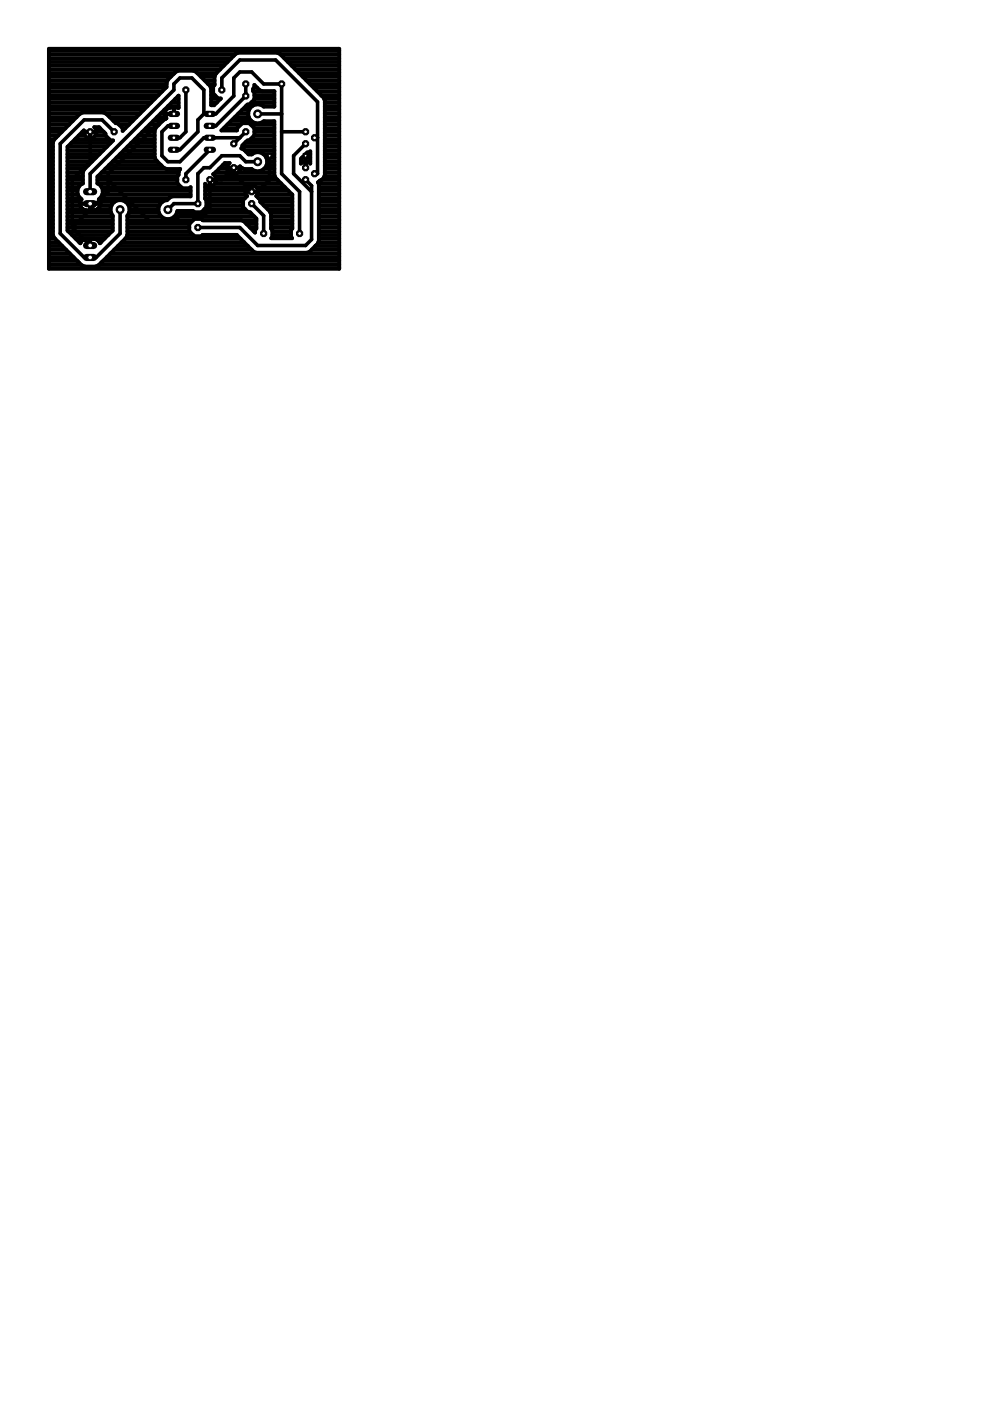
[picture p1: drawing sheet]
<svg xmlns="http://www.w3.org/2000/svg" width="210mm" height="297mm" viewBox="0 0 210 297" stroke-linecap="round" stroke-linejoin="round" font-family="sans-serif">
<g fill="none" stroke="#000" stroke-width=".76">
<path d="M39.4 19.1v8.8l-1.3 1.3h-1.2M47 19.1v-2.6l3.8-3.8h7.6l8.9 8.9v15.2h-.6M52.1 17.8v2.5l-6.3 6.4h-1.3M19.1 27.9v6.4l-3.8 3.8v10.1M24.2 27.9l-2.5-2.5h-3.9l-5 5.1v19l5 5.1h2.6l5.1-5.1v-5.1M36.9 24.2h-1.3l-12.7 12.6v3.8l-2.5 2.6M36.9 26.7h-1.3l-1.3 1.2v5.1l1.3 1.3h2.5l5.1-5.1h7.6M43.2 24.2v-5.1l-2.5-2.6h-2.6l-1.2 1.3v1.3l-17.8 17.7v3.8M43.2 24.2h2.6l3.8-3.9v-3.8l1.2-1.2h2.6l2.5 2.5h3.8v19l3.8 3.8v8.9M43.2 24.2l-1.2 1.2v2.5l-3.9 3.8h-1.2M44.5 31.7l-5.1 5.1v1.3M48.3 36.8h1.3l3.8 3.8"/>
<path d="M49.6 35.6l-2.6 2.5h-2.5v6.3l-1.3 1.3h-5.1l-1.2 1.3h-5.1l-8.9-8.9M52.1 27.9l-2.5 2.6M54.6 24.2h5.1M54.6 34.3h-2.5l-1.3-1.3h-3.8l-2.5 2.6h-1.3l-1.2 1.2v6.4h-5.1l-1.3 1.2M59.7 27.9h5.1M64.8 38.1l1.3 1.3v11.4l-1.3 1.2h-10.2l-3.8-3.8h-8.8M64.8 30.5l-2.5 2.5v3.8l3.8 3.8M66.7 29.2h.6M15.3 48.2l3.8 3.8M19.1 43.2h1.3M20.4 43.2l-5.1 5M53.4 43.2l2.5 2.5v3.8"/>
</g>
<g fill="none" stroke="#000" stroke-width=".83">
<path d="M10.4 10.4h61.5v46.6h-61.5zM10.4 19.4h24M10.4 18.6h24.7M10.4 17.8h24.9M10.4 17h25.1M10.4 16.3h25.8M10.4 15.5h26.6M10.4 14.7h36.3M10.4 13.9h37M10.4 13.1h37.8M10.4 12.4h38.6M10.4 11.6h39.4"/>
<path d="M10.4 10.8h61.5M41.8 15.5h4.1M42.6 16.3h2.9M43.4 17h2.1M44.2 17.8h1.3M44.7 18.6h.5M44.8 19.4h.4M53.7 19.4h4.5M53.9 18.6h.6M59.5 11.6h12.4M60.3 12.4h11.6M61.1 13.1h10.8"/>
<path d="M61.8 13.9h10.1M62.6 14.7h9.3M63.4 15.5h8.5M64.2 16.3h7.7M65 17h6.9M65.7 17.8h6.2M66.5 18.6h5.4M67.3 19.4h4.6M10.4 38.1h.8M10.4 39.7h.8M10.4 38.9h.8M10.4 37.3h.8"/>
<path d="M10.4 36.6h.8M10.4 35.8h.8M10.4 35h.8M10.4 34.2h.8M10.4 33.4h.8M10.4 32.7h.8M10.4 31.9h.8M10.4 31.1h.8M10.4 30.3h.8M10.4 29.5h1.1M10.4 28.7h1.9M10.4 28h2.7"/>
<path d="M10.4 27.2h3.5M10.4 26.4h4.2M10.4 25.6h5M10.4 24.8h5.8M10.4 24.1h6.6M10.4 23.3h20.1M10.4 22.5h20.8M10.4 21.7h21.6M10.4 21h22.4M10.4 20.2h23.2M14.3 38.1h3.3M14.3 39.7h2.4"/>
<path d="M14.3 38.9h3.2M14.3 37.3h3.3M14.3 36.6h3.3M14.3 35.8h3.7M14.3 35h4.5M14.3 34.2h5.2M14.3 33.4h6M14.3 32.7h6.8M14.3 31.9h7.6M14.4 31.1h8.3M15.1 30.3h8.3M15.9 29.5h7.3"/>
<path d="M16.7 28.7h1.3M17.5 28h.3M17.6 38.9v-2.4l.2-.5 6.2-6.2h-.6l-1-1.1v-.4l-1.4-1.3h-1l.4 .4v1.1l-.7 .8h-1.1l-.8-.8v-.9l-3.5 3.5v17.8l2.7 2.7a1.38 1.38 0 0 1 1.2-.9h1.8a1.32 1.32 0 0 1 1.2 .9l2.7-2.7v-3.2a2.02 2.02 0 0 1 .2-2.7 2.02 2.02 0 0 1 2.7 0 2.02 2.02 0 0 1 .2 2.7v4.1M17.6 38.9a1.92 1.92 0 0 0-.3 3.4M17.8 27.9h2.6M19.1 27.9v1.4M19.1 28.7h.1M19.1 28h.1M20.2 28.7h2.2M20.2 27.2h1M20.4 28h1.6M20.7 38.9a1.93 1.93 0 0 1 .3 3.4"/>
<path d="M20.7 38.1h16.9M20.7 38.9h16.9M20.8 37.3h16.8M21.5 39.7h16.9M21.6 36.6h16.3M22.4 35.8h12.7M22.4 24.1h7.3M23.1 35h11M23.3 24.8h5.6M23.9 34.2h9.4M24 25.6h4.1M24.7 33.4h8.1"/>
<path d="M25.2 26.4h2.1M25.5 32.7h7.3M26 27.2v.5l9.3-9.3v-.9l.3-.6 1.7-1.7 .5-.2h3.2l.6 .2 2.9 3 .3 .6v3.5h.6l1.4-1.4h-.5l-1.1-1.1v-1.5l.3-.3v-1.8l.2-.5 4.3-4.3 .5-.2h8.3l.5 .2 9.3 9.3 .3 .6v15.8l-.3 .6-1.2 1 .2 .4v12l-.2 .6-.5 .4M26 27.2l-1.1-1.1h-.3l-2.1-2-.6-.2h-4.4l-.5 .2-5.5 5.5-.3 .6v19.6M26 27.2h.6M26.3 31.9h6.5M27 31.1h5.8M27.8 30.3h5M28.6 29.5h4.2M29.4 28.7h3.4M30.2 28h2.6M30.9 27.2h2.1"/>
<path d="M31.7 26.4h2M32.5 25.6h2M33.3 24.8h1.8M34.1 24.1h.8M34.8 23.3h.4M34.9 24l.1 .7 .3 .4h-.1a5.7 5.7 0 0 0-2.2 2l-.2 .5v5.7a5.8 5.8 0 0 0 2.5 2.5h2.9l-.3 .7v.6l-.3 .2M35.2 23.3l-.3 .7M35.6 22.5h2.3M36.4 21.7h1.5M36.9 22.8v1.4h-2M36.9 24.1h.1M36.9 23.3h.1"/>
<path d="M37.2 21h.7M37.8 22.9h.1M37.8 22.9l-1.7-.1-.9 .5M37.9 22.9v-2.6l-17.2 17.2v1.4M43.5 39.7h9M44.5 38.9h.1M44.8 21.7h1.2M44.8 21h2M44.8 20.2h.8M45.6 38.9h14M45.6 37.3h12.7M45.7 36.6h3"/>
<path d="M46.5 35.8h1.7M47.2 35h1.1M47.4 27.2h2.9M48.2 26.4h2.9M48.2 35.6h2.7M48.2 35l.5-.4h-1l-2.5 2.3 .6 .6v1.2l-.8 .7h-1.1l-.4-.4v3.1l.3 .3v1.5l-1.1 1.1h-1.5l-.3-.3h-3.3a2.03 2.03 0 0 1-2.1 1.8 2.03 2.03 0 0 1-1.9-2 2.03 2.03 0 0 1 1.8-2.1l.6-.5 .6-.3h3.8v-1.9l-.2 .2h-1.5l-1.1-1v-1.6M49 25.6h4.3M49.6 35.6v1.3M49.6 36.6h.1M49.6 35.8h.1M49.8 24.8h3M50.3 27.2l-.1 .5h-3.3l5.6-5.5h.4l1-1.1v-1.5l-.2-.3v-.5l.2-.2v-.6l1.1 1.1 .6 .2h2.6v3.3h-2.3a2.02 2.02 0 0 0-2.7 .2 2.02 2.02 0 0 0 0 2.7 2.02 2.02 0 0 0 2.7 .2h2.3v11.4l.2 .6 3.6 3.6v7.2l-.3 .3v1.5l.2 .2h-4.4l.2-.2v-1.5l-.2-.3v-3.1l-.3-.6-2-2v-.4l-.9-.8 .4-.4v-1.1l-.8-.8h-1.1l-.8 .8v1.1l.4 .4-.9 .8v1.5l1.1 1.1h.4l1.4 1.4v2.1l-.3 .3v.5l-2.4-2.4-.6-.2"/>
<path d="M50.3 27.2l1.1-1.1h1.5l1 1.1M50.4 36.6h7.8M50.6 24.1h2M50.9 35.8h.7M51.4 23.3h1.4M51.4 31.1h6.8M51.9 31.9h6.3M51.9 30.3h6.3M52.1 22.5h1.3M52.2 30.1l-.8 .7v.4l-.2 .3 .5 .2 1 1h.7a2.02 2.02 0 0 1 2.7 .2 2.02 2.02 0 0 1 0 2.8 2.02 2.02 0 0 1-2.7 .1h-1.6l-.6-.2-.3-.3v.8l-.8 .8h-1.1l-.8-.8v-1.1M52.2 30.1h.1M52.6 32.7h.8"/>
<path d="M53.1 29.5h5.1M53.1 26.4h5.1M53.3 21.7h4.9M53.4 39.3v1.4M53.4 39.7h.1M53.9 28.7h4.3M53.9 27.2v1.5l-1 1.1h-.4l-.3 .3M53.9 28h4.3M53.9 27.2h4.3M53.9 21h4.3M53.9 20.2h4.3M54.3 39.7h6.1"/>
<path d="M55.8 32.7h2.4M55.8 22.5h2.4M56 35.8h2.2M56.5 33.4h1.7M56.5 35h1.7M56.6 34.2h1.6M57.2 33v5.1l-2.6 2.5M58.8 38.1h-14.3v1.3M63.8 33.7l1.4-1.4h.4l.2-.2v2.6l-.5-.5h-1.1l-.4 .5zM63.8 34.2h2M64 33.4h1.8M64.8 33v2.6"/>
<path d="M64.8 35h.1M64.8 32.7h1M67.5 38.9h4.4M67.6 39.7h4.3M68.1 20.2h3.8M68.2 38.1h3.7M68.7 21h3.2M68.8 37.3h3.1M68.9 36.6h3M68.9 35.8h3M68.9 35h3M68.9 34.2h3"/>
<path d="M68.9 33.4h3M68.9 32.7h3M68.9 31.9h3M68.9 31.1h3M68.9 30.3h3M68.9 29.5h3M68.9 28.7h3M68.9 28h3M68.9 27.2h3M68.9 26.4h3M68.9 25.6h3M68.9 24.8h3"/>
<path d="M68.9 24.1h3M68.9 23.3h3M68.9 22.5h3M68.9 21.7h3M10.4 46.7h.8M10.4 49.8h.8M10.4 56.8h61.5M10.4 56h6.7M10.4 55.3h5.9M10.4 54.5h5.2M10.4 53.7h4.4M10.4 52.9h3.6"/>
<path d="M10.4 52.2h2.8M10.4 51.4h2M10.4 50.6h1.3M10.4 49h.8M10.4 48.3h.8M10.4 47.5h.8M10.4 45.9h.8M10.4 45.1h.8M10.4 44.3h.8M10.4 43.6h.8M10.4 42.8h.8M10.4 42h.8"/>
<path d="M10.4 41.2h.8M10.4 40.4h.8M11.2 49.8l.3 .6 5.2 5.3 .6 .5 .7 .3h2.2l.8-.3 5.8-5.8 .2-.6M14.3 46.7h9.6M14.3 48.3h9.6M14.3 47.5h9.6M14.3 45.9h9.6M14.3 45.1h9.3M14.3 44.3h3.3M14.3 43.6h2.7M14.3 42.8h2.7M14.3 42h2.7"/>
<path d="M14.3 41.2h2.2M14.3 40.4h2.1M14.5 49h9.2M15.3 49.8h7.7M16 50.6h6.2M16.8 51.4h.3M16.9 43.2h4.4M17.3 42.3a1.4 1.4 0 0 0-.3 1.4 1.4 1.4 0 0 0 1.2 .9h1.8l.6-.2M19.1 43.2v1.4M19.1 50.7v1.3M19.1 52h.1M19.1 51.4h.1"/>
<path d="M19.1 44.3h.1M19.1 43.6h.1M20.6 44.3h2.9M21 42.3a1.42 1.42 0 0 1-.4 2.1M21 42.3h.1M21.1 56h50.8M21.1 51.4h.3M21.2 43.6h2.4M21.2 42h14.6M21.2 42.8h3.1M21.7 41.2h18.7M21.8 40.4h18.6"/>
<path d="M21.9 55.3h50M22.7 54.5h49.2M23.4 53.7h48.5M24.2 52.9h29.1M25 52.2h27.6M25.8 51.4h26M26.6 50.6h24.4M26.6 42.8h7.8M27 46.7h13.9M27 49.8h13.9M27 49h13.2M27 48.3h13.1"/>
<path d="M27 47.5h13.1M27 45.9h7.2M27.3 43.6h6.5M27.3 45.1h6.4M27.5 44.3h6.1M37 45.9h16.9M37.5 45.1h15.6M40.1 47.5v1.5l1.1 1.1h1.5l.3-.3h7.2l3.1 3.1M43.3 44.3h8.7M43.5 42h8.4M43.5 41.2h8.6M43.5 40.4h8.5"/>
<path d="M43.8 43.6h7.7M43.8 42.8h7.7M52 40.6h2.7M52.2 47.5h2.2M53 48.3h1.4M53.3 52.9v.1M53.4 40.4h.1M53.8 49h.3M54.4 46.7h-11.4l-.3-.3h-1.5l-1.1 1.1M54.6 41.2h7.3M54.7 40.4h6.5M54.8 42h7.2"/>
<path d="M55.2 42.8h6.8M56 43.6h6M56.7 44.3h5.3M57.3 45.1h4.7M57.5 46.7h4.5M57.5 48.3h4.5M57.5 47.5h4.5M57.5 45.9h4.5M57.7 49.8h4M57.7 49h4M66.1 52.9h5.8M66.9 52.2h5"/>
<path d="M66.9 52.1l-1.2 1.3-.6 .2h-10.8l-.5-.2-.5-.5M66.9 52.1h.1M67.5 51.4h4.4M67.6 46.7h4.3M67.6 49.8h4.3M67.6 50.6h4.3M67.6 49h4.3M67.6 48.3h4.3M67.6 47.5h4.3M67.6 45.9h4.3M67.6 45.1h4.3M67.6 44.3h4.3"/>
<path d="M67.6 43.6h4.3M67.6 42.8h4.3M67.6 42h4.3M67.6 41.2h4.3M67.6 40.4h4.3"/>
</g>
<path d="M36.2 24.2h1.3" fill="none" stroke="#000" stroke-width="1.3"/>
<circle cx="36.9" cy="24.2" r=".4" fill="#fff" stroke="#000" stroke-width=".21"/>
<path d="M36.2 26.7h1.3" fill="none" stroke="#000" stroke-width="1.3"/>
<circle cx="36.9" cy="26.7" r=".4" fill="#fff" stroke="#000" stroke-width=".21"/>
<path d="M43.8 26.7h1.3" fill="none" stroke="#000" stroke-width="1.3"/>
<circle cx="44.5" cy="26.7" r=".4" fill="#fff" stroke="#000" stroke-width=".21"/>
<path d="M43.8 24.2h1.3" fill="none" stroke="#000" stroke-width="1.3"/>
<circle cx="44.5" cy="24.2" r=".4" fill="#fff" stroke="#000" stroke-width=".21"/>
<path d="M36.2 29.2h1.3" fill="none" stroke="#000" stroke-width="1.3"/>
<circle cx="36.9" cy="29.2" r=".4" fill="#fff" stroke="#000" stroke-width=".21"/>
<path d="M36.2 31.7h1.3" fill="none" stroke="#000" stroke-width="1.3"/>
<circle cx="36.9" cy="31.7" r=".4" fill="#fff" stroke="#000" stroke-width=".21"/>
<path d="M43.8 29.2h1.3" fill="none" stroke="#000" stroke-width="1.3"/>
<circle cx="44.5" cy="29.2" r=".4" fill="#fff" stroke="#000" stroke-width=".21"/>
<path d="M43.8 31.7h1.3" fill="none" stroke="#000" stroke-width="1.3"/>
<circle cx="44.5" cy="31.7" r=".4" fill="#fff" stroke="#000" stroke-width=".21"/>
<circle cx="35.6" cy="44.5" r=".85" fill="#000" stroke="#000" stroke-width=".21"/>
<circle cx="35.6" cy="44.4" r=".55" fill="#fff" stroke="#000" stroke-width=".21"/>
<circle cx="25.5" cy="44.5" r=".85" fill="#000" stroke="#000" stroke-width=".21"/>
<circle cx="25.5" cy="44.4" r=".55" fill="#fff" stroke="#000" stroke-width=".21"/>
<circle cx="54.6" cy="24.2" r=".85" fill="#000" stroke="#000" stroke-width=".21"/>
<circle cx="54.6" cy="24.2" r=".55" fill="#fff" stroke="#000" stroke-width=".21"/>
<circle cx="54.6" cy="34.3" r=".85" fill="#000" stroke="#000" stroke-width=".21"/>
<circle cx="54.6" cy="34.3" r=".55" fill="#fff" stroke="#000" stroke-width=".21"/>
<circle cx="49.6" cy="30.5" r=".71" fill="#000" stroke="#000" stroke-width=".21"/>
<circle cx="49.6" cy="30.5" r=".4" fill="#fff" stroke="#000" stroke-width=".21"/>
<circle cx="49.6" cy="35.6" r=".71" fill="#000" stroke="#000" stroke-width=".21"/>
<circle cx="49.6" cy="35.6" r=".4" fill="#fff" stroke="#000" stroke-width=".21"/>
<circle cx="39.4" cy="38.1" r=".71" fill="#000" stroke="#000" stroke-width=".21"/>
<circle cx="39.4" cy="38.1" r=".4" fill="#fff" stroke="#000" stroke-width=".21"/>
<circle cx="44.5" cy="38.1" r=".71" fill="#000" stroke="#000" stroke-width=".21"/>
<circle cx="44.5" cy="38.1" r=".4" fill="#fff" stroke="#000" stroke-width=".21"/>
<circle cx="52.1" cy="27.9" r=".71" fill="#000" stroke="#000" stroke-width=".21"/>
<circle cx="52.1" cy="27.9" r=".4" fill="#fff" stroke="#000" stroke-width=".21"/>
<circle cx="52.1" cy="20.3" r=".71" fill="#000" stroke="#000" stroke-width=".21"/>
<circle cx="52.1" cy="20.3" r=".4" fill="#fff" stroke="#000" stroke-width=".21"/>
<circle cx="52.1" cy="17.8" r=".71" fill="#000" stroke="#000" stroke-width=".21"/>
<circle cx="52.1" cy="17.8" r=".4" fill="#fff" stroke="#000" stroke-width=".21"/>
<circle cx="59.7" cy="17.8" r=".71" fill="#000" stroke="#000" stroke-width=".21"/>
<circle cx="59.7" cy="17.8" r=".4" fill="#fff" stroke="#000" stroke-width=".21"/>
<circle cx="39.4" cy="19.1" r=".71" fill="#000" stroke="#000" stroke-width=".21"/>
<circle cx="39.4" cy="19.1" r=".4" fill="#fff" stroke="#000" stroke-width=".21"/>
<circle cx="47" cy="19.1" r=".71" fill="#000" stroke="#000" stroke-width=".21"/>
<circle cx="47" cy="19.1" r=".4" fill="#fff" stroke="#000" stroke-width=".21"/>
<circle cx="64.8" cy="30.5" r=".71" fill="#000" stroke="#000" stroke-width=".21"/>
<circle cx="64.8" cy="30.5" r=".4" fill="#fff" stroke="#000" stroke-width=".21"/>
<circle cx="66.7" cy="29.2" r=".71" fill="#000" stroke="#000" stroke-width=".21"/>
<circle cx="66.7" cy="29.2" r=".4" fill="#fff" stroke="#000" stroke-width=".21"/>
<circle cx="64.8" cy="27.9" r=".71" fill="#000" stroke="#000" stroke-width=".21"/>
<circle cx="64.8" cy="27.9" r=".4" fill="#fff" stroke="#000" stroke-width=".21"/>
<circle cx="64.8" cy="38.1" r=".71" fill="#000" stroke="#000" stroke-width=".21"/>
<circle cx="64.8" cy="38.1" r=".4" fill="#fff" stroke="#000" stroke-width=".21"/>
<circle cx="66.7" cy="36.8" r=".71" fill="#000" stroke="#000" stroke-width=".21"/>
<circle cx="66.7" cy="36.8" r=".4" fill="#fff" stroke="#000" stroke-width=".21"/>
<circle cx="64.8" cy="35.6" r=".71" fill="#000" stroke="#000" stroke-width=".21"/>
<circle cx="64.8" cy="35.6" r=".4" fill="#fff" stroke="#000" stroke-width=".21"/>
<circle cx="24.2" cy="27.9" r=".71" fill="#000" stroke="#000" stroke-width=".21"/>
<circle cx="24.2" cy="27.9" r=".4" fill="#fff" stroke="#000" stroke-width=".21"/>
<circle cx="19.1" cy="27.9" r=".71" fill="#000" stroke="#000" stroke-width=".21"/>
<circle cx="19.1" cy="27.9" r=".4" fill="#fff" stroke="#000" stroke-width=".21"/>
<circle cx="42" cy="43.2" r=".71" fill="#000" stroke="#000" stroke-width=".21"/>
<circle cx="42" cy="43.2" r=".4" fill="#fff" stroke="#000" stroke-width=".21"/>
<circle cx="42" cy="48.2" r=".71" fill="#000" stroke="#000" stroke-width=".21"/>
<circle cx="42" cy="48.2" r=".4" fill="#fff" stroke="#000" stroke-width=".21"/>
<path d="M18.4 40.6h1.5" fill="none" stroke="#000" stroke-width="1.5"/>
<circle cx="19.1" cy="40.6" r=".51" fill="#fff" stroke="#000" stroke-width=".21"/>
<path d="M18.4 43.2h1.5" fill="none" stroke="#000" stroke-width="1.5"/>
<circle cx="19.1" cy="43.2" r=".51" fill="#fff" stroke="#000" stroke-width=".21"/>
<path d="M18.4 54.6h1.5" fill="none" stroke="#000" stroke-width="1.5"/>
<circle cx="19.1" cy="54.6" r=".51" fill="#fff" stroke="#000" stroke-width=".21"/>
<path d="M18.4 52h1.5" fill="none" stroke="#000" stroke-width="1.5"/>
<circle cx="19.1" cy="52" r=".51" fill="#fff" stroke="#000" stroke-width=".21"/>
<circle cx="53.4" cy="43.2" r=".71" fill="#000" stroke="#000" stroke-width=".21"/>
<circle cx="53.4" cy="43.2" r=".4" fill="#fff" stroke="#000" stroke-width=".21"/>
<circle cx="53.4" cy="40.6" r=".71" fill="#000" stroke="#000" stroke-width=".21"/>
<circle cx="53.4" cy="40.6" r=".4" fill="#fff" stroke="#000" stroke-width=".21"/>
<circle cx="55.9" cy="49.5" r=".71" fill="#000" stroke="#000" stroke-width=".21"/>
<circle cx="55.9" cy="49.5" r=".4" fill="#fff" stroke="#000" stroke-width=".21"/>
<circle cx="63.5" cy="49.5" r=".71" fill="#000" stroke="#000" stroke-width=".21"/>
<circle cx="63.5" cy="49.5" r=".4" fill="#fff" stroke="#000" stroke-width=".21"/>
<path d="M56.7 32.5h1v1h-1z" fill="#000" stroke="#000" stroke-width=".21"/>
<circle cx="57.2" cy="33" r=".3" fill="#fff" stroke="#000" stroke-width=".21"/>
<path d="M64.3 32.5h1v1h-1z" fill="#000" stroke="#000" stroke-width=".21"/>
<circle cx="64.8" cy="33" r=".3" fill="#fff" stroke="#000" stroke-width=".21"/>
</svg>
